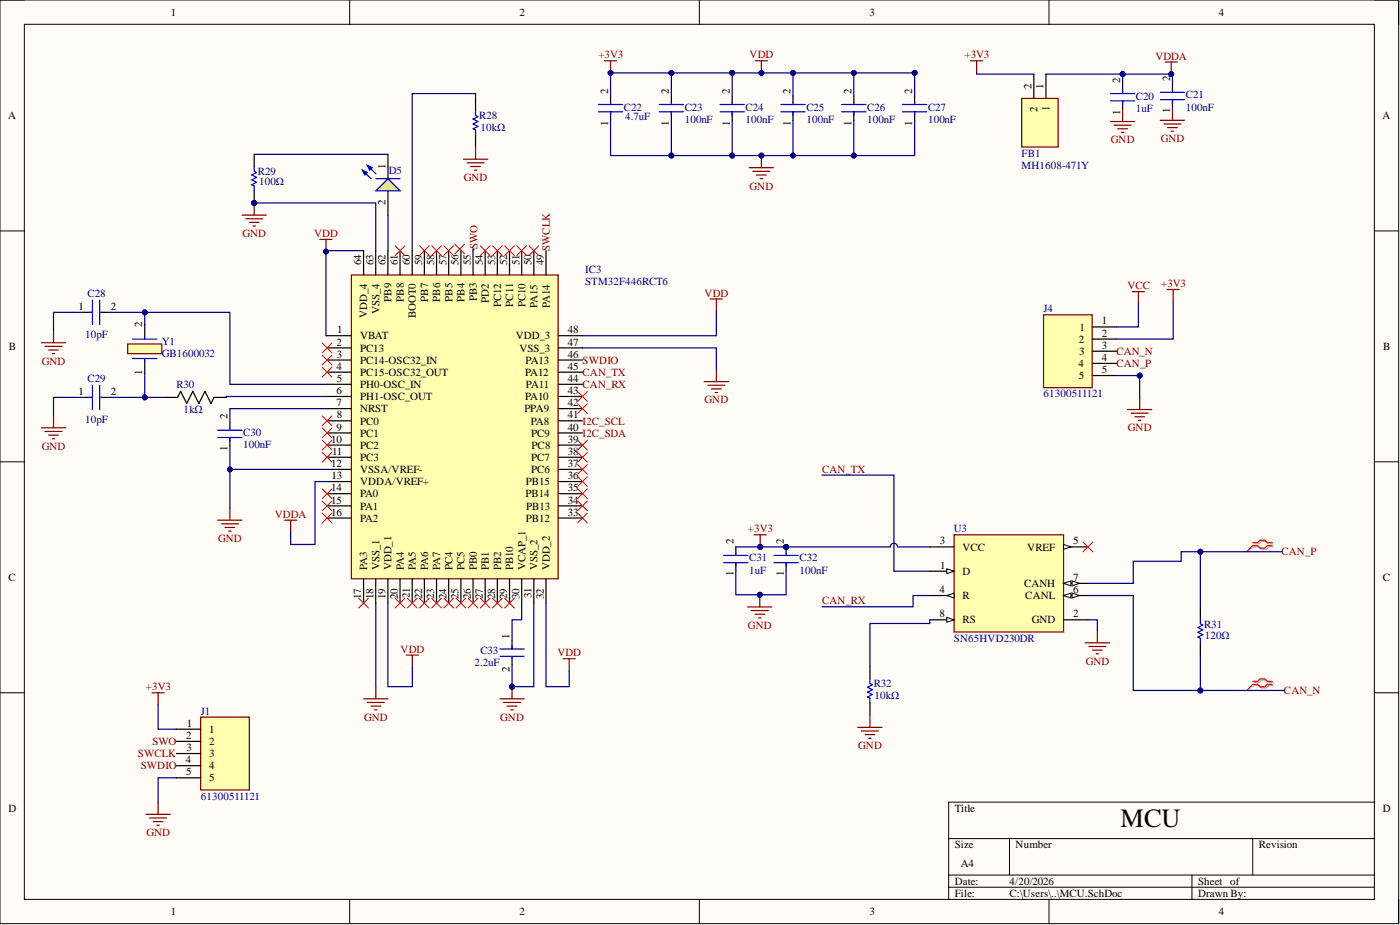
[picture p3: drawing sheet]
<svg xmlns="http://www.w3.org/2000/svg" width="292mm" height="193mm" viewBox="0 0 292 193" stroke-linecap="round" stroke-linejoin="round" font-family="sans-serif">
<defs><g id="words">
<text font-size="5.5" x="233.8" y="172.6">MCU</text>
<g font-size="2.3">
<text x="35.6" y="3.3">1</text>
<text x="108.4" y="3.3">2</text>
<text x="181.4" y="3.3">3</text>
<text x="254.3" y="3.3">4</text>
<text x="233.7" y="17.2" transform="rotate(-90 233.7 17.2)">2</text>
<text x="244.1" y="17" transform="rotate(-90 244.1 17)">2</text>
<text x="126.9" y="19.5" transform="rotate(-90 126.9 19.5)">2</text>
<text x="139.6" y="19.5" transform="rotate(-90 139.6 19.5)">2</text>
<text x="152.3" y="19.5" transform="rotate(-90 152.3 19.5)">2</text>
<text x="164.9" y="19.5" transform="rotate(-90 164.9 19.5)">2</text>
<text x="177.6" y="19.5" transform="rotate(-90 177.6 19.5)">2</text>
<text x="190.3" y="19.5" transform="rotate(-90 190.3 19.5)">2</text>
<text x="215.2" y="18.5" transform="rotate(-90 215.2 18.5)">2</text>
<text x="216.5" y="23.3" transform="rotate(-90 216.5 23.3)">2</text>
<text x="217.7" y="18.5" transform="rotate(-90 217.7 18.5)">1</text>
<text x="219" y="23.2" transform="rotate(-90 219 23.2)">1</text>
<text x="233.7" y="23.9" transform="rotate(-90 233.7 23.9)">1</text>
<text x="244.1" y="23.7" transform="rotate(-90 244.1 23.7)">1</text>
<text x="1.7" y="24.8">A</text>
<text x="126.9" y="26.2" transform="rotate(-90 126.9 26.2)">1</text>
<text x="139.6" y="26.2" transform="rotate(-90 139.6 26.2)">1</text>
<text x="152.3" y="26.2" transform="rotate(-90 152.3 26.2)">1</text>
<text x="164.9" y="26.2" transform="rotate(-90 164.9 26.2)">1</text>
<text x="177.6" y="26.2" transform="rotate(-90 177.6 26.2)">1</text>
<text x="190.3" y="26.2" transform="rotate(-90 190.3 26.2)">1</text>
<text x="288.4" y="24.8">A</text>
<text x="80.4" y="35.2" transform="rotate(-90 80.4 35.2)">1</text>
<text x="80.4" y="42.8" transform="rotate(-90 80.4 42.8)">2</text>
<text x="75.4" y="55.4" transform="rotate(-90 75.4 55.4)">64</text>
<text x="77.9" y="55.4" transform="rotate(-90 77.9 55.4)">63</text>
<text x="80.4" y="55.4" transform="rotate(-90 80.4 55.4)">62</text>
<text x="83" y="55.4" transform="rotate(-90 83 55.4)">61</text>
<text x="85.5" y="55.4" transform="rotate(-90 85.5 55.4)">60</text>
<text x="88.1" y="55.4" transform="rotate(-90 88.1 55.4)">59</text>
<text x="90.6" y="55.4" transform="rotate(-90 90.6 55.4)">58</text>
<text x="93.1" y="55.4" transform="rotate(-90 93.1 55.4)">57</text>
<text x="95.7" y="55.4" transform="rotate(-90 95.7 55.4)">56</text>
<text x="98.2" y="55.4" transform="rotate(-90 98.2 55.4)">55</text>
<text x="100.7" y="55.4" transform="rotate(-90 100.7 55.4)">54</text>
<text x="103.3" y="55.4" transform="rotate(-90 103.3 55.4)">53</text>
<text x="105.8" y="55.4" transform="rotate(-90 105.8 55.4)">52</text>
<text x="108.4" y="55.4" transform="rotate(-90 108.4 55.4)">51</text>
<text x="110.9" y="55.4" transform="rotate(-90 110.9 55.4)">50</text>
<text x="113.4" y="55.4" transform="rotate(-90 113.4 55.4)">49</text>
<text x="16.4" y="64.7">1</text>
<text x="23.1" y="64.7">2</text>
<text x="79.2" y="65.6" transform="rotate(-90 79.2 65.6)">VSS_4</text>
<text x="81.7" y="63" transform="rotate(-90 81.7 63)">PB9</text>
<text x="84.2" y="63" transform="rotate(-90 84.2 63)">PB8</text>
<text x="89.3" y="63" transform="rotate(-90 89.3 63)">PB7</text>
<text x="91.9" y="63" transform="rotate(-90 91.9 63)">PB6</text>
<text x="94.4" y="63" transform="rotate(-90 94.4 63)">PB5</text>
<text x="96.9" y="63" transform="rotate(-90 96.9 63)">PB4</text>
<text x="99.5" y="62.9" transform="rotate(-90 99.5 62.9)">PB3</text>
<text x="102" y="63.1" transform="rotate(-90 102 63.1)">PD2</text>
<text x="104.6" y="64.1" transform="rotate(-90 104.6 64.1)">PC12</text>
<text x="107.1" y="64" transform="rotate(-90 107.1 64)">PC11</text>
<text x="109.6" y="64.1" transform="rotate(-90 109.6 64.1)">PC10</text>
<text x="112.2" y="64.2" transform="rotate(-90 112.2 64.2)">PA15</text>
<text x="114.7" y="64.2" transform="rotate(-90 114.7 64.2)">PA14</text>
<text x="29.7" y="68.2" transform="rotate(-90 29.7 68.2)">2</text>
<text x="70.4" y="69.6">1</text>
<text x="75.1" y="70.8">VBAT</text>
<text x="76.6" y="66.3" transform="rotate(-90 76.6 66.3)">VDD_4</text>
<text x="86.8" y="66.4" transform="rotate(-90 86.8 66.4)">BOOT0</text>
<text x="107.6" y="70.8">VDD_3</text>
<text x="118.5" y="69.6">48</text>
<text x="225.1" y="71.5">2</text>
<text x="225.3" y="69">1</text>
<text x="229.9" y="67.7">1</text>
<text x="229.9" y="70.2">2</text>
<text x="1.9" y="73">B</text>
<text x="70.2" y="72.1">2</text>
<text x="70.2" y="77.2">4</text>
<text x="70.3" y="74.6">3</text>
<text x="75.1" y="73.4">PC13</text>
<text x="75.1" y="75.9">PC14-OSC32_IN</text>
<text x="108.4" y="73.4">VSS_3</text>
<text x="109.6" y="75.9">PA13</text>
<text x="118.5" y="72.1">47</text>
<text x="118.5" y="74.6">46</text>
<text x="118.5" y="77.2">45</text>
<text x="225" y="76.6">4</text>
<text x="225.2" y="74">3</text>
<text x="229.9" y="72.8">3</text>
<text x="229.9" y="75.3">4</text>
<text x="229.9" y="77.8">5</text>
<text x="288.6" y="73">B</text>
<text x="16.4" y="82.4">1</text>
<text x="23.1" y="82.4">2</text>
<text x="29.7" y="78.2" transform="rotate(-90 29.7 78.2)">1</text>
<text x="70.2" y="82.2">6</text>
<text x="70.3" y="79.7">5</text>
<text x="75.1" y="78.4">PC15-OSC32_OUT</text>
<text x="75.1" y="81">PH0-OSC_IN</text>
<text x="75.1" y="83.5">PH1-OSC_OUT</text>
<text x="109.5" y="78.4">PA12</text>
<text x="109.5" y="83.5">PA10</text>
<text x="109.7" y="81">PA11</text>
<text x="118.5" y="79.7">44</text>
<text x="118.5" y="82.2">43</text>
<text x="225.1" y="79.1">5</text>
<text x="47.5" y="87.5" transform="rotate(-90 47.5 87.5)">2</text>
<text x="70.2" y="84.8">7</text>
<text x="70.2" y="89.8">9</text>
<text x="70.3" y="87.3">8</text>
<text x="75.1" y="86">NRST</text>
<text x="75.1" y="88.6">PC0</text>
<text x="109.5" y="86">PPA9</text>
<text x="110.7" y="88.6">PA8</text>
<text x="118.5" y="84.8">42</text>
<text x="118.5" y="87.3">41</text>
<text x="118.5" y="89.8">40</text>
<text x="47.5" y="94.1" transform="rotate(-90 47.5 94.1)">1</text>
<text x="69.1" y="92.4">10</text>
<text x="69.3" y="94.9">11</text>
<text x="75.1" y="91.1">PC1</text>
<text x="75.1" y="93.6">PC2</text>
<text x="110.8" y="91.1">PC9</text>
<text x="110.9" y="93.6">PC8</text>
<text x="118.5" y="92.4">39</text>
<text x="118.5" y="94.9">38</text>
<text x="69.1" y="97.4">12</text>
<text x="69.2" y="100">13</text>
<text x="75.1" y="96.2">PC3</text>
<text x="75.1" y="98.7">VSSA/VREF-</text>
<text x="75.1" y="101.2">VDDA/VREF+</text>
<text x="109.7" y="101.2">PB15</text>
<text x="110.8" y="96.2">PC7</text>
<text x="110.8" y="98.7">PC6</text>
<text x="118.5" y="97.4">37</text>
<text x="118.5" y="100">36</text>
<text x="69.1" y="102.5">14</text>
<text x="69.1" y="105.1">15</text>
<text x="69.1" y="107.6">16</text>
<text x="75.1" y="103.8">PA0</text>
<text x="75.1" y="106.3">PA1</text>
<text x="109.6" y="103.8">PB14</text>
<text x="109.8" y="106.3">PB13</text>
<text x="118.5" y="102.5">35</text>
<text x="118.5" y="105.1">34</text>
<text x="118.5" y="107.6">33</text>
<text x="75.1" y="108.9">PA2</text>
<text x="109.7" y="108.9">PB12</text>
<text x="153" y="113.6" transform="rotate(-90 153 113.6)">2</text>
<text x="163.5" y="113.6" transform="rotate(-90 163.5 113.6)">2</text>
<text x="196.1" y="113.6">3</text>
<text x="223.9" y="113.6">5</text>
<text x="76.6" y="119" transform="rotate(-90 76.6 119)">PA3</text>
<text x="79.2" y="119" transform="rotate(-90 79.2 119)">VSS_1</text>
<text x="81.7" y="119" transform="rotate(-90 81.7 119)">VDD_1</text>
<text x="84.2" y="119" transform="rotate(-90 84.2 119)">PA4</text>
<text x="86.8" y="119" transform="rotate(-90 86.8 119)">PA5</text>
<text x="89.3" y="119" transform="rotate(-90 89.3 119)">PA6</text>
<text x="91.9" y="119" transform="rotate(-90 91.9 119)">PA7</text>
<text x="94.4" y="119" transform="rotate(-90 94.4 119)">PC4</text>
<text x="96.9" y="119" transform="rotate(-90 96.9 119)">PC5</text>
<text x="99.5" y="119" transform="rotate(-90 99.5 119)">PB0</text>
<text x="102" y="119" transform="rotate(-90 102 119)">PB1</text>
<text x="104.6" y="119" transform="rotate(-90 104.6 119)">PB2</text>
<text x="107.1" y="119" transform="rotate(-90 107.1 119)">PB10</text>
<text x="109.6" y="119" transform="rotate(-90 109.6 119)">VCAP_1</text>
<text x="112.2" y="119" transform="rotate(-90 112.2 119)">VSS_2</text>
<text x="114.7" y="119" transform="rotate(-90 114.7 119)">VDD_2</text>
<text x="196.2" y="118.7">1</text>
<text x="200.8" y="119.9">D</text>
<text x="200.8" y="114.9">VCC</text>
<text x="214.3" y="114.9">VREF</text>
<text x="1.8" y="121.2">C</text>
<text x="75.4" y="125" transform="rotate(-90 75.4 125)">17</text>
<text x="77.9" y="124.9" transform="rotate(-90 77.9 124.9)">18</text>
<text x="80.4" y="125" transform="rotate(-90 80.4 125)">19</text>
<text x="83" y="125" transform="rotate(-90 83 125)">20</text>
<text x="85.5" y="124.7" transform="rotate(-90 85.5 124.7)">21</text>
<text x="88.1" y="125" transform="rotate(-90 88.1 125)">22</text>
<text x="90.6" y="124.9" transform="rotate(-90 90.6 124.9)">23</text>
<text x="93.1" y="125" transform="rotate(-90 93.1 125)">24</text>
<text x="95.7" y="124.9" transform="rotate(-90 95.7 124.9)">25</text>
<text x="98.2" y="125" transform="rotate(-90 98.2 125)">26</text>
<text x="100.7" y="125" transform="rotate(-90 100.7 125)">27</text>
<text x="103.3" y="124.9" transform="rotate(-90 103.3 124.9)">28</text>
<text x="105.8" y="125" transform="rotate(-90 105.8 125)">29</text>
<text x="108.4" y="125" transform="rotate(-90 108.4 125)">30</text>
<text x="110.9" y="124.7" transform="rotate(-90 110.9 124.7)">31</text>
<text x="113.4" y="125" transform="rotate(-90 113.4 125)">32</text>
<text x="153" y="120.3" transform="rotate(-90 153 120.3)">1</text>
<text x="163.5" y="120.3" transform="rotate(-90 163.5 120.3)">1</text>
<text x="196" y="123.7">4</text>
<text x="200.8" y="125">R</text>
<text x="213.7" y="122.5">CANH</text>
<text x="213.9" y="125">CANL</text>
<text x="223.9" y="123.7">6</text>
<text x="223.9" y="121.2">7</text>
<text x="288.5" y="121.2">C</text>
<text x="196" y="128.8">8</text>
<text x="200.8" y="130.1">RS</text>
<text x="215.3" y="130.1">GND</text>
<text x="223.9" y="128.8">2</text>
<text x="106.3" y="133.4" transform="rotate(-90 106.3 133.4)">1</text>
<text x="106.3" y="140.2" transform="rotate(-90 106.3 140.2)">2</text>
<text x="38.8" y="154.2">2</text>
<text x="39" y="151.6">1</text>
<text x="43.6" y="152.9">1</text>
<text x="43.6" y="155.4">2</text>
<text x="38.7" y="159.2">4</text>
<text x="38.8" y="161.8">5</text>
<text x="38.9" y="156.7">3</text>
<text x="43.6" y="158">3</text>
<text x="43.6" y="160.5">4</text>
<text x="43.6" y="163">5</text>
<text x="1.8" y="169.4">D</text>
<text x="199.2" y="169.4">Title</text>
<text x="288.5" y="169.4">D</text>
<text x="199.2" y="177">Size</text>
<text x="211.9" y="177">Number</text>
<text x="262.6" y="177">Revision</text>
<text x="199.2" y="184.6">Date:</text>
<text x="200.5" y="180.8">A4</text>
<text x="210.6" y="184.6">4/20/2026</text>
<text x="250" y="184.6">Sheet of</text>
<text x="35.6" y="190.9">1</text>
<text x="108.4" y="190.9">2</text>
<text x="181.4" y="190.9">3</text>
<text x="199.2" y="187.1">File:</text>
<text x="210.6" y="187.1">C:\Users\..\MCU.SchDoc</text>
<text x="250" y="187.1">Drawn By:</text>
<text x="254.3" y="190.9">4</text>
</g>
<g font-size="2.3" fill="#800000">
<text x="124.9" y="12.2">+3V3</text>
<text x="156.4" y="12.2">VDD</text>
<text x="201.2" y="12.2">+3V3</text>
<text x="241.1" y="12.4">VDDA</text>
<text x="231.8" y="29.9">GND</text>
<text x="242.2" y="29.7">GND</text>
<text x="96.8" y="37.8">GND</text>
<text x="156.4" y="39.6">GND</text>
<text x="50.6" y="49.4">GND</text>
<text x="65.6" y="49.4">VDD</text>
<text x="99.6" y="52" transform="rotate(-90 99.6 52)">SWO</text>
<text x="114.7" y="52.3" transform="rotate(-90 114.7 52.3)">SWCLK</text>
<text x="242.3" y="59.9">+3V3</text>
<text x="147" y="61.9">VDD</text>
<text x="235.2" y="60.3">VCC</text>
<text x="8.7" y="76.1">GND</text>
<text x="121.6" y="75.9">SWDIO</text>
<text x="233" y="74">CAN_N</text>
<text x="233" y="76.6">CAN_P</text>
<text x="121.6" y="81">CAN_RX</text>
<text x="121.6" y="78.4">CAN_TX</text>
<text x="121.6" y="88.6">I2C_SCL</text>
<text x="147" y="84.2">GND</text>
<text x="8.7" y="93.8">GND</text>
<text x="121.6" y="91.1">I2C_SDA</text>
<text x="235.3" y="90">GND</text>
<text x="171.5" y="98.6">CAN_TX</text>
<text x="45.5" y="113.1">GND</text>
<text x="57.4" y="108">VDDA</text>
<text x="156.1" y="111.1">+3V3</text>
<text x="267.4" y="115.9">CAN_P</text>
<text x="156.1" y="131.2">GND</text>
<text x="171.5" y="126.1">CAN_RX</text>
<text x="83.6" y="136.2">VDD</text>
<text x="116.3" y="136.9">VDD</text>
<text x="226.5" y="138.7">GND</text>
<text x="30.5" y="144">+3V3</text>
<text x="267.9" y="144.8">CAN_N</text>
<text x="31.8" y="155.4">SWO</text>
<text x="76" y="150.4">GND</text>
<text x="104.4" y="150.4">GND</text>
<text x="28.8" y="158">SWCLK</text>
<text x="29.4" y="160.5">SWDIO</text>
<text x="179.1" y="156.3">GND</text>
<text x="30.5" y="174.4">GND</text>
</g>
<g font-size="2.3" fill="#000080">
<text x="130.2" y="23.1">C22</text>
<text x="142.9" y="23.1">C23</text>
<text x="155.6" y="23.1">C24</text>
<text x="168.2" y="23.1">C25</text>
<text x="180.9" y="23.1">C26</text>
<text x="193.6" y="23.1">C27</text>
<text x="237" y="20.8">C20</text>
<text x="237" y="23.3">1uF</text>
<text x="247.4" y="23.1">100nF</text>
<text x="247.4" y="20.5">C21</text>
<text x="100" y="24.8">R28</text>
<text x="100.2" y="27.4">10kΩ</text>
<text x="130.4" y="25.1">4.7uF</text>
<text x="142.9" y="25.6">100nF</text>
<text x="155.6" y="25.6">100nF</text>
<text x="168.2" y="25.6">100nF</text>
<text x="180.9" y="25.6">100nF</text>
<text x="193.6" y="25.6">100nF</text>
<text x="213.2" y="32.7">FB1</text>
<text x="213.2" y="35.2">MH1608-471Y</text>
<text x="53.8" y="36.5">R29</text>
<text x="54.1" y="38.5">100Ω</text>
<text x="81.1" y="36.3">D5</text>
<text x="122.1" y="56.9">IC3</text>
<text x="122.1" y="59.4">STM32F446RCT6</text>
<text x="18.3" y="61.9">C28</text>
<text x="217.7" y="65.2">J4</text>
<text x="17.8" y="70.5">10pF</text>
<text x="33.8" y="72">Y1</text>
<text x="33.8" y="74.5">GB1600032</text>
<text x="18.3" y="79.6">C29</text>
<text x="36.8" y="80.9">R30</text>
<text x="217.7" y="82.9">61300511121</text>
<text x="17.8" y="88.2">10pF</text>
<text x="38.3" y="86.2">1kΩ</text>
<text x="50.8" y="93.6">100nF</text>
<text x="50.8" y="91">C30</text>
<text x="199" y="111.1">U3</text>
<text x="156.3" y="117.1">C31</text>
<text x="156.3" y="119.7">1uF</text>
<text x="166.8" y="119.7">100nF</text>
<text x="166.8" y="117.1">C32</text>
<text x="251.2" y="130.9">R31</text>
<text x="100.2" y="136.4">C33</text>
<text x="199" y="133.9">SN65HVD230DR</text>
<text x="251.4" y="133.4">120Ω</text>
<text x="99" y="138.9">2.2uF</text>
<text x="182.3" y="143.3">R32</text>
<text x="41.9" y="149.1">J1</text>
<text x="182.5" y="145.8">10kΩ</text>
<text x="41.9" y="166.8">61300511121</text>
</g>
</g></defs>
<path d="M0 0h291.8v192.7h-291.8z" fill-rule="evenodd" fill="#fffcf8"/>
<path d="M0 0h291.8v192.7h-291.8z" fill="none" stroke="#000" stroke-width=".21"/>
<path d="M5.1 5.1h281.7v182.5h-281.7z" fill-rule="evenodd" fill="#fffcf8"/>
<g fill="none" stroke="#000" stroke-width=".21">
<path d="M0 0h5.1M73 0v5.1M145.9 0v5.1M218.9 0v5.1M286.8 0h5v5.1M5.1 5.1h281.7v182.5h-281.7zM0 48.2h5.1M286.8 48.2h5M0 96.3h5.1M286.8 96.3h5M0 144.5h5.1M286.8 144.5h5"/>
<path d="M197.9 174.9h88.9M210.6 174.9v7.7M261.4 174.9v7.7M286.8 167.3h-88.9v20.3M73 187.6v5.1M145.9 187.6v5.1M197.9 182.6h88.9M197.9 185.1h88.9M218.9 187.6v5.1M248.7 182.6v5M291.8 187.6v5.1"/>
</g>
<path d="M73.3 57.4h43.2v63.3h-43.2z" fill-rule="evenodd" fill="#ffffb0"/>
<path d="M96.7 33.2h5.1M97.4 34h3.6M98.2 34.7h2M99 35.5h.5M99.2 30.7v2.5M73.3 57.4h43.2v63.3h-43.2zM45.4 108.5h5.1M46.2 109.3h3.5M46.9 110h2.1M47.7 110.8h.5M48 106v2.5" fill="none" stroke="#800000" stroke-width=".25"/>
<g fill="none" stroke="#000" stroke-width=".25">
<path d="M99.2 20.5v2.6M99.2 28.1v2.6M75.9 52.3v5.1M78.4 52.3v5.1M80.9 52.3v5.1M83.5 52.3v5.1M86 52.3v5.1M88.5 52.3v5.1M91.1 52.3v5.1M93.6 52.3v5.1M96.2 52.3v5.1M98.7 52.3v5.1"/>
<path d="M101.2 52.3v5.1M103.8 52.3v5.1M106.3 52.3v5.1M108.8 52.3v5.1M111.4 52.3v5.1M113.9 52.3v5.1M68.2 70h5.1M68.2 72.6h5.1M68.2 75.1h5.1M68.2 77.6h5.1M116.5 70h5M116.5 72.6h5"/>
<path d="M116.5 75.1h5M116.5 77.6h5M68.2 80.2h5.1M68.2 82.7h5.1M68.2 85.2h5.1M68.2 87.8h5.1M68.2 90.3h5.1M68.2 92.9h5.1M68.2 95.4h5.1M68.2 97.9h5.1M116.5 80.2h5M116.5 82.7h5"/>
<path d="M116.5 85.2h5M116.5 87.8h5M116.5 90.3h5M116.5 92.9h5M116.5 95.4h5M116.5 97.9h5M68.2 100.5h5.1M68.2 103h5.1M68.2 105.5h5.1M68.2 108.1h5.1M116.5 100.5h5M116.5 103h5"/>
<path d="M116.5 105.5h5M116.5 108.1h5M75.9 120.7v5.1M78.4 120.7v5.1M80.9 120.7v5.1M83.5 120.7v5.1M86 120.7v5.1M88.5 120.7v5.1M91.1 120.7v5.1M93.6 120.7v5.1M96.2 120.7v5.1M98.7 120.7v5.1"/>
<path d="M101.2 120.7v5.1M103.8 120.7v5.1M106.3 120.7v5.1M108.8 120.7v5.1M111.4 120.7v5.1M113.9 120.7v5.1"/>
</g>
<path d="M99.2 23.1v1l.5 .2-1 .5 1 .6-1 .5 1 .5-1 .5 .5 .2v1" fill="none" stroke="#00f" stroke-width=".25"/>
<path d="M26.6 71.8h7.2v2h-7.2z" fill-rule="evenodd" fill="#ffffb0"/>
<path d="M8.6 71.5h5.1M9.4 72.3h3.5M10.2 73h2M10.9 73.8h.5M11.2 69v2.5M26.6 71.8h7.2v2h-7.2zM8.6 89.2h5.1M9.4 90h3.5M10.2 90.8h2M10.9 91.5h.5M11.2 86.7v2.5" fill="none" stroke="#800000" stroke-width=".25"/>
<path d="M81 32.2v5.1M81 39.8v5.1M17.5 65.2h1.8M21.1 65.2h1.5M30.2 67.7v2.5M30.2 75.3v2.5" fill="none" stroke="#000" stroke-width=".25"/>
<path d="M18.5 65.2h.8M19.3 62.6v5.1M20.8 62.6v5.1M21.1 65.2h.2M27.7 74.8h5M27.7 70.7h5M30.2 70.2v.5M30.2 74.8v.5" fill="none" stroke="#00f" stroke-width=".25"/>
<path d="M67.2 76.6l2.1 2.1M67.2 74.1l2.1 2M69.3 76.6l-2.1 2.1M69.3 74.1l-2.1 2" fill="none" stroke="#f00" stroke-width=".21"/>
<path d="M78.4 39.8l2.6-2.5 2.5 2.5z" fill="#ff0"/>
<path d="M75.6 35.5l1.8 1.8M76.6 34.5l1.8 1.8M78.4 39.8l2.6-2.5 2.5 2.5z" fill="none" stroke="#00f" stroke-width=".25"/>
<path d="M76.6 34.5l1.1 .5-.6 .5z" fill="#00f"/>
<path d="M76.6 34.5l1.1 .5-.6 .5z" fill="none" stroke="#00f" stroke-width=".25"/>
<path d="M75.6 35.5l1 .5-.5 .5z" fill="#00f"/>
<path d="M75.6 35.5l1 .5-.5 .5zM78.4 37.3h5.1" fill="none" stroke="#00f" stroke-width=".25"/>
<circle cx="53" cy="42.3" r=".51" fill="#000080"/>
<circle cx="53" cy="42.3" r=".51" fill="none" stroke="#000080" stroke-width=".21"/>
<path d="M53 39.8v2.5" fill="none" stroke="#000" stroke-width=".25"/>
<circle cx="53" cy="42.3" r=".51" fill="#000080"/>
<circle cx="53" cy="42.3" r=".51" fill="none" stroke="#000080" stroke-width=".21"/>
<path d="M53 32.2v2.5" fill="none" stroke="#000" stroke-width=".25"/>
<path d="M53 34.7v1l.5 .3-1 .5 1 .5-1 .5 1 .5-1 .5 .5 .3v1" fill="none" stroke="#00f" stroke-width=".25"/>
<path d="M50.5 44.9h5.1M51.3 45.6h3.5M52 46.4h2.1M52.8 47.2h.5M53 42.3v2.6" fill="none" stroke="#800000" stroke-width=".25"/>
<circle cx="53" cy="42.3" r=".51" fill="#000080"/>
<circle cx="53" cy="42.3" r=".51" fill="none" stroke="#000080" stroke-width=".21"/>
<g fill="none" stroke="#f00" stroke-width=".21">
<path d="M82.5 51.3l2 2M84.5 51.3l-2 2M87.5 51.3l2.1 2M89.6 51.3l-2.1 2M90.1 51.3l2 2M92.1 51.3l-2 2M92.6 51.3l2 2M94.6 51.3l-2 2M94.9 50.9l2 2.1M96.9 50.9l-2 2.1M100.2 51.3l2 2M102.2 51.3l-2 2"/>
<path d="M102.8 51.3l2 2M104.8 51.3l-2 2M105.3 51.3l2 2M107.3 51.3l-2 2M107.8 51.3l2.1 2M109.9 51.3l-2.1 2M110.4 51.3l2 2M112.4 51.3l-2 2M67.2 71.6l2.1 2M69.3 71.6l-2.1 2M67.2 94.4l2.1 2M67.2 91.8l2.1 2.1"/>
<path d="M67.2 89.3l2.1 2M67.2 86.8l2.1 2M69.3 91.8l-2.1 2.1M69.3 94.4l-2.1 2M69.3 89.3l-2.1 2M69.3 86.8l-2.1 2M120.5 81.7l2 2M120.5 84.2l2 2.1M120.5 91.8l2 2.1M120.5 94.4l2 2M120.5 96.9l2 2M120.5 99.4l2 2.1"/>
<path d="M122.5 81.7l-2 2M122.5 84.2l-2 2.1M122.5 91.8l-2 2.1M122.5 94.4l-2 2M122.5 96.9l-2 2M122.5 99.4l-2 2.1M67.2 104.5l2.1 2M67.2 107.1l2.1 2M67.2 102l2.1 2M69.3 107.1l-2.1 2M69.3 104.5l-2.1 2M69.3 102l-2.1 2"/>
<path d="M120.5 102l2 2M120.5 104.5l2 2M120.5 107.1l2 2M122.5 102l-2 2M122.5 104.5l-2 2M122.5 107.1l-2 2M74.8 124.8l2.1 2M76.9 124.8l-2.1 2M82.5 124.8l2 2M84.5 124.8l-2 2M85 124.8l2 2M87 124.8l-2 2"/>
<path d="M87.5 124.8l2.1 2M89.6 124.8l-2.1 2M90.1 124.8l2 2M92.1 124.8l-2 2M92.6 124.8l2 2M94.6 124.8l-2 2M95.1 124.8l2.1 2M97.2 124.8l-2.1 2M97.7 124.8l2 2M99.7 124.8l-2 2M100.2 124.8l2 2M102.2 124.8l-2 2"/>
<path d="M102.8 124.8l2 2M104.8 124.8l-2 2M105.3 124.8l2 2M107.3 124.8l-2 2"/>
</g>
<path d="M213.2 20.5h7.6v10.2h-7.6z" fill-rule="evenodd" fill="#ffffb0"/>
<path d="M156.3 35h5.1M157.1 35.7h3.5M157.8 36.5h2.1M158.6 37.3h.5M158.9 32.5v2.5M213.2 20.5h7.6v10.2h-7.6z" fill="none" stroke="#800000" stroke-width=".25"/>
<path d="M215.7 15.5v5M218.2 15.5v5M127.4 20v1.5M127.4 23.3v1.8" fill="none" stroke="#000" stroke-width=".25"/>
<path d="M124.9 23.3h5M124.9 21.8h5M127.4 21.3v.2M127.4 23.3v.8" fill="none" stroke="#00f" stroke-width=".25"/>
<circle cx="158.9" cy="32.5" r=".51" fill="#000080"/>
<circle cx="158.9" cy="32.5" r=".51" fill="none" stroke="#000080" stroke-width=".21"/>
<path d="M234.2 17.7v1.6M234.2 21v1.8" fill="none" stroke="#000" stroke-width=".25"/>
<path d="M231.7 19.5h5.1M234.2 19v.3M231.7 21h5.1M234.2 21v.8" fill="none" stroke="#00f" stroke-width=".25"/>
<path d="M157.6 12.7h2.5M158.9 12.7v2.5M231.7 25.4h5.1M232.4 26.1h3.6M233.2 26.9h2M234 27.6h.5M234.2 22.8v2.6M242.1 25.1h5.1M242.9 25.9h3.5M243.6 26.6h2M244.4 27.4h.5M244.6 22.6v2.5" fill="none" stroke="#800000" stroke-width=".25"/>
<circle cx="158.9" cy="15.2" r=".51" fill="#000080"/>
<circle cx="158.9" cy="15.2" r=".51" fill="none" stroke="#000080" stroke-width=".21"/>
<path d="M243.1 12.9h2.5M244.4 12.9v2.6" fill="none" stroke="#800000" stroke-width=".25"/>
<circle cx="244.4" cy="15.5" r=".51" fill="#000080"/>
<circle cx="244.4" cy="15.5" r=".51" fill="none" stroke="#000080" stroke-width=".21"/>
<path d="M104.3 145.8h5.1M105.1 146.5h3.5M105.8 147.3h2M106.6 148.1h.5M106.8 143.3v2.5" fill="none" stroke="#800000" stroke-width=".25"/>
<circle cx="106.8" cy="143.3" r=".51" fill="#000080"/>
<circle cx="106.8" cy="143.3" r=".51" fill="none" stroke="#000080" stroke-width=".21"/>
<path d="M66.7 49.9h2.6M68 49.9v2.6" fill="none" stroke="#800000" stroke-width=".25"/>
<circle cx="68" cy="52.5" r=".51" fill="#000080"/>
<circle cx="68" cy="52.5" r=".51" fill="none" stroke="#000080" stroke-width=".21"/>
<g fill="none" stroke="#800000" stroke-width=".25">
<path d="M146.9 79.6h5.1M148.2 62.4h2.5M149.5 62.4v2.5M149.5 77.1v2.5M147.7 80.4h3.5M148.5 81.1h2M149.2 81.9h.5M59.4 108.5h2.5M60.6 108.5v2.6M84.8 136.7h2.5M86 136.7v2.5M117.5 137.4h2.5"/>
<path d="M118.8 137.4v2.6M75.9 145.8h5.1M76.6 146.5h3.6M77.4 147.3h2M78.2 148.1h.5M78.4 143.3v2.5"/>
</g>
<path d="M153.5 114.1v1.5M153.5 117.4v1.8" fill="none" stroke="#000" stroke-width=".25"/>
<path d="M151 117.4h5.1M151 115.9h5.1M153.5 115.4v.2M153.5 117.4v.8" fill="none" stroke="#00f" stroke-width=".25"/>
<path d="M199.1 111.6h22.8v20.2h-22.8z" fill-rule="evenodd" fill="#ffffb0"/>
<path d="M199.1 111.6h22.8v20.2h-22.8z" fill="none" stroke="#800000" stroke-width=".25"/>
<path d="M194 119.2h5.1" fill="none" stroke="#000" stroke-width=".25"/>
<path d="M197.5 118.7l1.6 .5-1.6 .5z" fill="#f8fcff"/>
<path d="M197.5 118.7l1.6 .5-1.6 .5z" fill="none" stroke="#000" stroke-width=".21"/>
<path d="M194 114.1h5.1M194 124.2h5.1M221.9 129.3h5.1" fill="none" stroke="#000" stroke-width=".25"/>
<path d="M197.5 124.2l1.6-.5v1z" fill="#f8fcff"/>
<path d="M197.5 124.2l1.6-.5v1z" fill="none" stroke="#000" stroke-width=".21"/>
<path d="M221.9 114.1h5.1" fill="none" stroke="#000" stroke-width=".25"/>
<path d="M221.9 113.6l1.5 .5-1.5 .5z" fill="#f8fcff"/>
<path d="M221.9 113.6l1.5 .5-1.5 .5z" fill="none" stroke="#000" stroke-width=".21"/>
<path d="M221.9 124.2h5.1" fill="none" stroke="#000" stroke-width=".25"/>
<path d="M221.9 124.2l1.5-.5v1z" fill="#f8fcff"/>
<path d="M221.9 124.2l1.5-.5v1z" fill="none" stroke="#000" stroke-width=".21"/>
<path d="M223.7 123.7l1.5 .5-1.5 .5z" fill="#f8fcff"/>
<path d="M223.7 123.7l1.5 .5-1.5 .5z" fill="none" stroke="#000" stroke-width=".21"/>
<path d="M221.9 121.7h5.1" fill="none" stroke="#000" stroke-width=".25"/>
<path d="M221.9 121.7l1.5-.5v1z" fill="#f8fcff"/>
<path d="M221.9 121.7l1.5-.5v1z" fill="none" stroke="#000" stroke-width=".21"/>
<path d="M223.7 121.2l1.5 .5-1.5 .5z" fill="#f8fcff"/>
<path d="M223.7 121.2l1.5 .5-1.5 .5z" fill="none" stroke="#000" stroke-width=".21"/>
<path d="M194 129.3h5.1" fill="none" stroke="#000" stroke-width=".25"/>
<path d="M197.5 128.8l1.6 .5-1.6 .5z" fill="#f8fcff"/>
<path d="M197.5 128.8l1.6 .5-1.6 .5z" fill="none" stroke="#000" stroke-width=".21"/>
<path d="M156 126.6h5.1M156.7 127.4h3.6M157.5 128.1h2M158.3 128.9h.5M158.5 124.1v2.5M226.4 134.1h5.1M227.2 134.9h3.5M227.9 135.6h2.1M228.7 136.4h.5M229 131.6v2.5" fill="none" stroke="#800000" stroke-width=".25"/>
<circle cx="158.5" cy="124.1" r=".51" fill="#000080"/>
<circle cx="158.5" cy="124.1" r=".51" fill="none" stroke="#000080" stroke-width=".21"/>
<path d="M226 113.1l2 2M228 113.1l-2 2" fill="none" stroke="#f00" stroke-width=".21"/>
<path d="M17.5 82.9h1.8M21.1 82.9h1.5M48 88v1.5M48 91.3v1.7M106.8 133.6v1.8M106.8 137.2v1.5M181.5 139.1v2.5M250.4 126.6v2.5M250.4 134.2v2.5M181.5 146.7v2.5" fill="none" stroke="#000" stroke-width=".25"/>
<g fill="none" stroke="#00f" stroke-width=".25">
<path d="M18.5 82.9h.8M19.3 80.4v5M20.8 80.4v5M21.1 82.9h.2M45.4 91.3h5.1M45.4 89.8h5.1M48 89.2v.3M48 91.3v.7M104.3 135.4h5.1M104.3 136.9h5.1M106.8 134.6v.8M106.8 137.2v.2"/>
<path d="M250.4 129.1v1l.6 .3-1.1 .5 1.1 .5-1.1 .5 1.1 .5-1.1 .5 .5 .3v1M181.5 141.6v1l.5 .3-1 .5 1 .5-1 .5 1 .5-1 .5 .5 .3v1"/>
</g>
<circle cx="164" cy="114.1" r=".51" fill="#000080"/>
<circle cx="164" cy="114.1" r=".51" fill="none" stroke="#000080" stroke-width=".21"/>
<path d="M164 114.1v1.5M164 117.4v1.8" fill="none" stroke="#000" stroke-width=".25"/>
<circle cx="164" cy="114.1" r=".51" fill="#000080"/>
<circle cx="164" cy="114.1" r=".51" fill="none" stroke="#000080" stroke-width=".21"/>
<g fill="none" stroke="#00f" stroke-width=".25">
<path d="M242.1 19.3h5.1M244.6 18.8v.2M137.5 23.3h5.1M137.5 21.8h5.1M140.1 21.3v.2M140.1 23.3v.8M150.2 23.3h5.1M150.2 21.8h5.1M152.8 21.3v.2M152.8 23.3v.8M162.9 23.3h5.1M162.9 21.8h5.1"/>
<path d="M165.5 21.3v.2M165.5 23.3v.8M175.6 23.3h5.1M175.6 21.8h5.1M178.1 21.3v.2M178.1 23.3v.8M188.3 23.3h5.1M188.3 21.8h5.1M190.8 21.3v.2M190.8 23.3v.8M242.1 20.8h5.1M244.6 20.8v.7"/>
<path d="M161.5 117.4h5.1M161.5 115.9h5.1M164 115.4v.2M164 117.4v.8"/>
</g>
<path d="M244.6 17.5v1.5M140.1 20v1.5M140.1 23.3v1.8M152.8 20v1.5M152.8 23.3v1.8M165.5 20v1.5M165.5 23.3v1.8M178.1 20v1.5M178.1 23.3v1.8M190.8 20v1.5M190.8 23.3v1.8M244.6 20.8v1.8" fill="none" stroke="#000" stroke-width=".25"/>
<path d="M41.9 149.6h10.1v15.2h-10.1z" fill-rule="evenodd" fill="#ffffb0"/>
<path d="M126.1 12.7h2.6M127.4 12.7v2.5M41.9 149.6h10.1v15.2h-10.1zM30.5 169.9h5M31.2 170.6h3.6M32 171.4h2M32.7 172.2h.5M33 167.3v2.6" fill="none" stroke="#800000" stroke-width=".25"/>
<path d="M36.8 152.1h5.1M36.8 154.7h5.1M36.8 157.2h5.1M36.8 159.7h5.1M36.8 162.3h5.1" fill="none" stroke="#000" stroke-width=".25"/>
<path d="M261.6 113.5h1l.6-.6h1l.5 .6h1M261.6 114.1h1l.6 .5h1l.5-.5h1M261.6 142.4h1l.6-.5h1l.5 .5h1M261.6 143h1l.6 .5h1l.5-.5h1" fill="none" stroke="#d0a19e" stroke-width=".25"/>
<path d="M261.6 114.1l-1.5 1M261.6 143l-1.5 1" fill="none" stroke="#d0a19e" stroke-width=".21"/>
<path d="M261.4 113.2h1l.5-.5h1l.5 .5h1M261.4 113.8h1l.5 .5h1l.5-.5h1M261.4 142.1h1l.5-.5h1l.5 .5h1M261.4 142.8h1l.5 .5h1l.5-.5h1" fill="none" stroke="#f00" stroke-width=".25"/>
<path d="M261.4 113.8l-1.3 1.3M261.4 142.8l-1.3 1.2" fill="none" stroke="#f00" stroke-width=".21"/>
<circle cx="127.4" cy="15.2" r=".51" fill="#000080"/>
<circle cx="127.4" cy="15.2" r=".51" fill="none" stroke="#000080" stroke-width=".21"/>
<path d="M202.5 12.7h2.5M203.8 12.7v2.5M157.3 111.6h2.6M158.6 111.6v2.5M31.7 144.5h2.6M33 144.5v2.6" fill="none" stroke="#800000" stroke-width=".25"/>
<circle cx="158.6" cy="114.1" r=".51" fill="#000080"/>
<circle cx="158.6" cy="114.1" r=".51" fill="none" stroke="#000080" stroke-width=".21"/>
<path d="M179 151.7h5M179.7 152.5h3.6M180.5 153.3h2M181.3 154h.5M181.5 149.2v2.5" fill="none" stroke="#800000" stroke-width=".25"/>
<path d="M34.5 82.9h2.5l.7-1.3 1.3 2.6 1.2-2.6 1.3 2.6 1.3-2.6 1.2 2.6 .7-1.3h2.5" fill="none" stroke="#000" stroke-width=".25"/>
<path d="M217.7 65.7h10.2v15.2h-10.2z" fill-rule="evenodd" fill="#ffffb0"/>
<path d="M217.7 65.7h10.2v15.2h-10.2zM236.3 60.8h2.5M237.5 60.8v2.6M243.5 60.4h2.5M244.8 60.4v2.5M235.2 85.4h5.1M236 86.2h3.6M236.8 87h2M237.5 87.7h.5M237.8 82.9v2.5" fill="none" stroke="#800000" stroke-width=".25"/>
<path d="M227.9 68.2h5.1M227.9 70.7h5.1M227.9 73.3h5.1M227.9 75.8h5.1M227.9 78.3h5.1" fill="none" stroke="#000" stroke-width=".25"/>
<path d="M99.2 20.5v-1h-13.2v32.8M22.6 82.9h7.6M68.2 85.2h-20.2v2.8" fill="none" stroke="#000080" stroke-width=".25"/>
<circle cx="30.2" cy="82.9" r=".51" fill="#000080"/>
<circle cx="30.2" cy="82.9" r=".51" fill="none" stroke="#000080" stroke-width=".21"/>
<path d="M22.6 65.2h7.6v2.5" fill="none" stroke="#000080" stroke-width=".25"/>
<circle cx="30.2" cy="65.2" r=".51" fill="#000080"/>
<circle cx="30.2" cy="65.2" r=".51" fill="none" stroke="#000080" stroke-width=".21"/>
<path d="M17.5 65.2h-6.3v3.8M30.2 65.2h17.8v15h20.2M17.5 82.9h-6.3v3.8" fill="none" stroke="#000080" stroke-width=".25"/>
<circle cx="30.2" cy="65.2" r=".51" fill="#000080"/>
<circle cx="30.2" cy="65.2" r=".51" fill="none" stroke="#000080" stroke-width=".21"/>
<path d="M53 32.2h28M127.4 25.1v7.4h12.7v-7.4M81 44.9l-.1 7.4" fill="none" stroke="#000080" stroke-width=".25"/>
<circle cx="140.1" cy="32.5" r=".51" fill="#000080"/>
<circle cx="140.1" cy="32.5" r=".51" fill="none" stroke="#000080" stroke-width=".21"/>
<path d="M152.8 25.1v7.4h-12.7" fill="none" stroke="#000080" stroke-width=".25"/>
<circle cx="140.1" cy="32.5" r=".51" fill="#000080"/>
<circle cx="140.1" cy="32.5" r=".51" fill="none" stroke="#000080" stroke-width=".21"/>
<circle cx="152.8" cy="32.5" r=".51" fill="#000080"/>
<circle cx="152.8" cy="32.5" r=".51" fill="none" stroke="#000080" stroke-width=".21"/>
<path d="M165.5 25.1v7.4h-12.7" fill="none" stroke="#000080" stroke-width=".25"/>
<circle cx="152.8" cy="32.5" r=".51" fill="#000080"/>
<circle cx="152.8" cy="32.5" r=".51" fill="none" stroke="#000080" stroke-width=".21"/>
<circle cx="158.9" cy="32.5" r=".51" fill="#000080"/>
<circle cx="158.9" cy="32.5" r=".51" fill="none" stroke="#000080" stroke-width=".21"/>
<circle cx="165.5" cy="32.5" r=".51" fill="#000080"/>
<circle cx="165.5" cy="32.5" r=".51" fill="none" stroke="#000080" stroke-width=".21"/>
<path d="M178.1 25.1v7.4h-12.6" fill="none" stroke="#000080" stroke-width=".25"/>
<circle cx="165.5" cy="32.5" r=".51" fill="#000080"/>
<circle cx="165.5" cy="32.5" r=".51" fill="none" stroke="#000080" stroke-width=".21"/>
<circle cx="178.1" cy="32.5" r=".51" fill="#000080"/>
<circle cx="178.1" cy="32.5" r=".51" fill="none" stroke="#000080" stroke-width=".21"/>
<path d="M190.8 25.1v7.4h-12.7" fill="none" stroke="#000080" stroke-width=".25"/>
<circle cx="178.1" cy="32.5" r=".51" fill="#000080"/>
<circle cx="178.1" cy="32.5" r=".51" fill="none" stroke="#000080" stroke-width=".21"/>
<path d="M140.1 15.2v4.8" fill="none" stroke="#000080" stroke-width=".25"/>
<circle cx="140.1" cy="15.2" r=".51" fill="#000080"/>
<circle cx="140.1" cy="15.2" r=".51" fill="none" stroke="#000080" stroke-width=".21"/>
<path d="M152.8 15.2v4.8" fill="none" stroke="#000080" stroke-width=".25"/>
<circle cx="152.8" cy="15.2" r=".51" fill="#000080"/>
<circle cx="152.8" cy="15.2" r=".51" fill="none" stroke="#000080" stroke-width=".21"/>
<path d="M165.5 15.2v4.8" fill="none" stroke="#000080" stroke-width=".25"/>
<circle cx="165.5" cy="15.2" r=".51" fill="#000080"/>
<circle cx="165.5" cy="15.2" r=".51" fill="none" stroke="#000080" stroke-width=".21"/>
<path d="M178.1 15.2v4.8" fill="none" stroke="#000080" stroke-width=".25"/>
<circle cx="178.1" cy="15.2" r=".51" fill="#000080"/>
<circle cx="178.1" cy="15.2" r=".51" fill="none" stroke="#000080" stroke-width=".21"/>
<path d="M190.8 15.2v4.8" fill="none" stroke="#000080" stroke-width=".25"/>
<circle cx="190.8" cy="15.2" r=".51" fill="#000080"/>
<circle cx="190.8" cy="15.2" r=".51" fill="none" stroke="#000080" stroke-width=".21"/>
<path d="M203.8 15.2v.3h11.9M218.2 15.5h16" fill="none" stroke="#000080" stroke-width=".25"/>
<circle cx="234.2" cy="15.5" r=".51" fill="#000080"/>
<circle cx="234.2" cy="15.5" r=".51" fill="none" stroke="#000080" stroke-width=".21"/>
<path d="M234.2 15.5v2.2" fill="none" stroke="#000080" stroke-width=".25"/>
<circle cx="234.2" cy="15.5" r=".51" fill="#000080"/>
<circle cx="234.2" cy="15.5" r=".51" fill="none" stroke="#000080" stroke-width=".21"/>
<path d="M234.2 15.5h10.4v2" fill="none" stroke="#000080" stroke-width=".25"/>
<circle cx="244.4" cy="15.5" r=".51" fill="#000080"/>
<circle cx="244.4" cy="15.5" r=".51" fill="none" stroke="#000080" stroke-width=".21"/>
<circle cx="234.2" cy="15.5" r=".51" fill="#000080"/>
<circle cx="234.2" cy="15.5" r=".51" fill="none" stroke="#000080" stroke-width=".21"/>
<path d="M106.8 138.7v4.6" fill="none" stroke="#000080" stroke-width=".25"/>
<circle cx="106.8" cy="143.3" r=".51" fill="#000080"/>
<circle cx="106.8" cy="143.3" r=".51" fill="none" stroke="#000080" stroke-width=".21"/>
<path d="M75.9 52.3h-7.9v17.7h.2" fill="none" stroke="#000080" stroke-width=".25"/>
<circle cx="68" cy="52.5" r=".51" fill="#000080"/>
<circle cx="68" cy="52.5" r=".51" fill="none" stroke="#000080" stroke-width=".21"/>
<path d="M53 42.3h25.4v10M68.2 100.5h-2.5v13.1h-5.1v-2.5" fill="none" stroke="#000080" stroke-width=".25"/>
<circle cx="53" cy="42.3" r=".51" fill="#000080"/>
<circle cx="53" cy="42.3" r=".51" fill="none" stroke="#000080" stroke-width=".21"/>
<path d="M78.4 125.8v17.5M80.9 125.8v17.5h5.1v-4.1M111.4 125.8v17.5h-4.6" fill="none" stroke="#000080" stroke-width=".25"/>
<circle cx="106.8" cy="143.3" r=".51" fill="#000080"/>
<circle cx="106.8" cy="143.3" r=".51" fill="none" stroke="#000080" stroke-width=".21"/>
<path d="M121.5 72.6h28v4.5M149.5 64.9v5.1h-28M171.5 99.1h15v20.1h7.5M153.5 119.2v4.9h10.5v-4.9M113.9 125.8v17.5h4.9v-3.3M194 129.3v.8h-12.5v9M194 124.2h-3.5v2.4h-19M227 129.3h2v2.3" fill="none" stroke="#000080" stroke-width=".25"/>
<circle cx="158.5" cy="124.1" r=".51" fill="#000080"/>
<circle cx="158.5" cy="124.1" r=".51" fill="none" stroke="#000080" stroke-width=".21"/>
<path d="M153.5 114.1h32.2a.76 .76 0 0 1 .8-.8 .76 .76 0 0 1 .8 .8h6.7" fill="none" stroke="#000080" stroke-width=".25"/>
<circle cx="158.6" cy="114.1" r=".51" fill="#000080"/>
<circle cx="158.6" cy="114.1" r=".51" fill="none" stroke="#000080" stroke-width=".21"/>
<circle cx="164" cy="114.1" r=".51" fill="#000080"/>
<circle cx="164" cy="114.1" r=".51" fill="none" stroke="#000080" stroke-width=".21"/>
<path d="M250.4 136.7v7.3" fill="none" stroke="#000080" stroke-width=".25"/>
<circle cx="250.4" cy="144" r=".51" fill="#000080"/>
<circle cx="250.4" cy="144" r=".51" fill="none" stroke="#000080" stroke-width=".21"/>
<path d="M250.4 115.1v11.5" fill="none" stroke="#000080" stroke-width=".25"/>
<circle cx="250.4" cy="115.1" r=".51" fill="#000080"/>
<circle cx="250.4" cy="115.1" r=".51" fill="none" stroke="#000080" stroke-width=".21"/>
<path d="M227 124.2h9.5v19.8h31.4" fill="none" stroke="#000080" stroke-width=".25"/>
<circle cx="250.4" cy="144" r=".51" fill="#000080"/>
<circle cx="250.4" cy="144" r=".51" fill="none" stroke="#000080" stroke-width=".21"/>
<path d="M267.4 115.1h-21v2h-9.9v4.6h-9.5" fill="none" stroke="#000080" stroke-width=".25"/>
<circle cx="250.4" cy="115.1" r=".51" fill="#000080"/>
<circle cx="250.4" cy="115.1" r=".51" fill="none" stroke="#000080" stroke-width=".21"/>
<path d="M191.1 15.2h-63.7v4.8" fill="none" stroke="#000080" stroke-width=".25"/>
<circle cx="127.4" cy="15.2" r=".51" fill="#000080"/>
<circle cx="127.4" cy="15.2" r=".51" fill="none" stroke="#000080" stroke-width=".21"/>
<circle cx="140.1" cy="15.2" r=".51" fill="#000080"/>
<circle cx="140.1" cy="15.2" r=".51" fill="none" stroke="#000080" stroke-width=".21"/>
<circle cx="152.8" cy="15.2" r=".51" fill="#000080"/>
<circle cx="152.8" cy="15.2" r=".51" fill="none" stroke="#000080" stroke-width=".21"/>
<circle cx="158.9" cy="15.2" r=".51" fill="#000080"/>
<circle cx="158.9" cy="15.2" r=".51" fill="none" stroke="#000080" stroke-width=".21"/>
<circle cx="165.5" cy="15.2" r=".51" fill="#000080"/>
<circle cx="165.5" cy="15.2" r=".51" fill="none" stroke="#000080" stroke-width=".21"/>
<circle cx="178.1" cy="15.2" r=".51" fill="#000080"/>
<circle cx="178.1" cy="15.2" r=".51" fill="none" stroke="#000080" stroke-width=".21"/>
<circle cx="190.8" cy="15.2" r=".51" fill="#000080"/>
<circle cx="190.8" cy="15.2" r=".51" fill="none" stroke="#000080" stroke-width=".21"/>
<path d="M30.2 77.8v5.1h4.3M108.8 125.8v3.5h-2v4.3M33 147.1v5h3.8M36.8 162.3h-3.8v5" fill="none" stroke="#000080" stroke-width=".25"/>
<circle cx="30.2" cy="82.9" r=".51" fill="#000080"/>
<circle cx="30.2" cy="82.9" r=".51" fill="none" stroke="#000080" stroke-width=".21"/>
<path d="M237.5 63.4v4.8h-4.5M237.8 78.3v4.6M68.2 82.7h-21v.2" fill="none" stroke="#000080" stroke-width=".25"/>
<circle cx="237.8" cy="78.3" r=".51" fill="#000080"/>
<circle cx="237.8" cy="78.3" r=".51" fill="none" stroke="#000080" stroke-width=".21"/>
<path d="M237.8 77.9v.4h-4.8" fill="none" stroke="#000080" stroke-width=".25"/>
<circle cx="237.8" cy="78.3" r=".51" fill="#000080"/>
<circle cx="237.8" cy="78.3" r=".51" fill="none" stroke="#000080" stroke-width=".21"/>
<path d="M244.8 62.9v7.8h-11.8M48 97.9h20.2" fill="none" stroke="#000080" stroke-width=".25"/>
<circle cx="48" cy="97.9" r=".51" fill="#000080"/>
<circle cx="48" cy="97.9" r=".51" fill="none" stroke="#000080" stroke-width=".21"/>
<path d="M48 93v13" fill="none" stroke="#000080" stroke-width=".25"/>
<circle cx="48" cy="97.9" r=".51" fill="#000080"/>
<circle cx="48" cy="97.9" r=".51" fill="none" stroke="#000080" stroke-width=".21"/>
<path d="M98.9 51.9h-.2v.4" fill="none" stroke="#000080" stroke-width=".25"/>
<use href="#words"/>
</svg>
